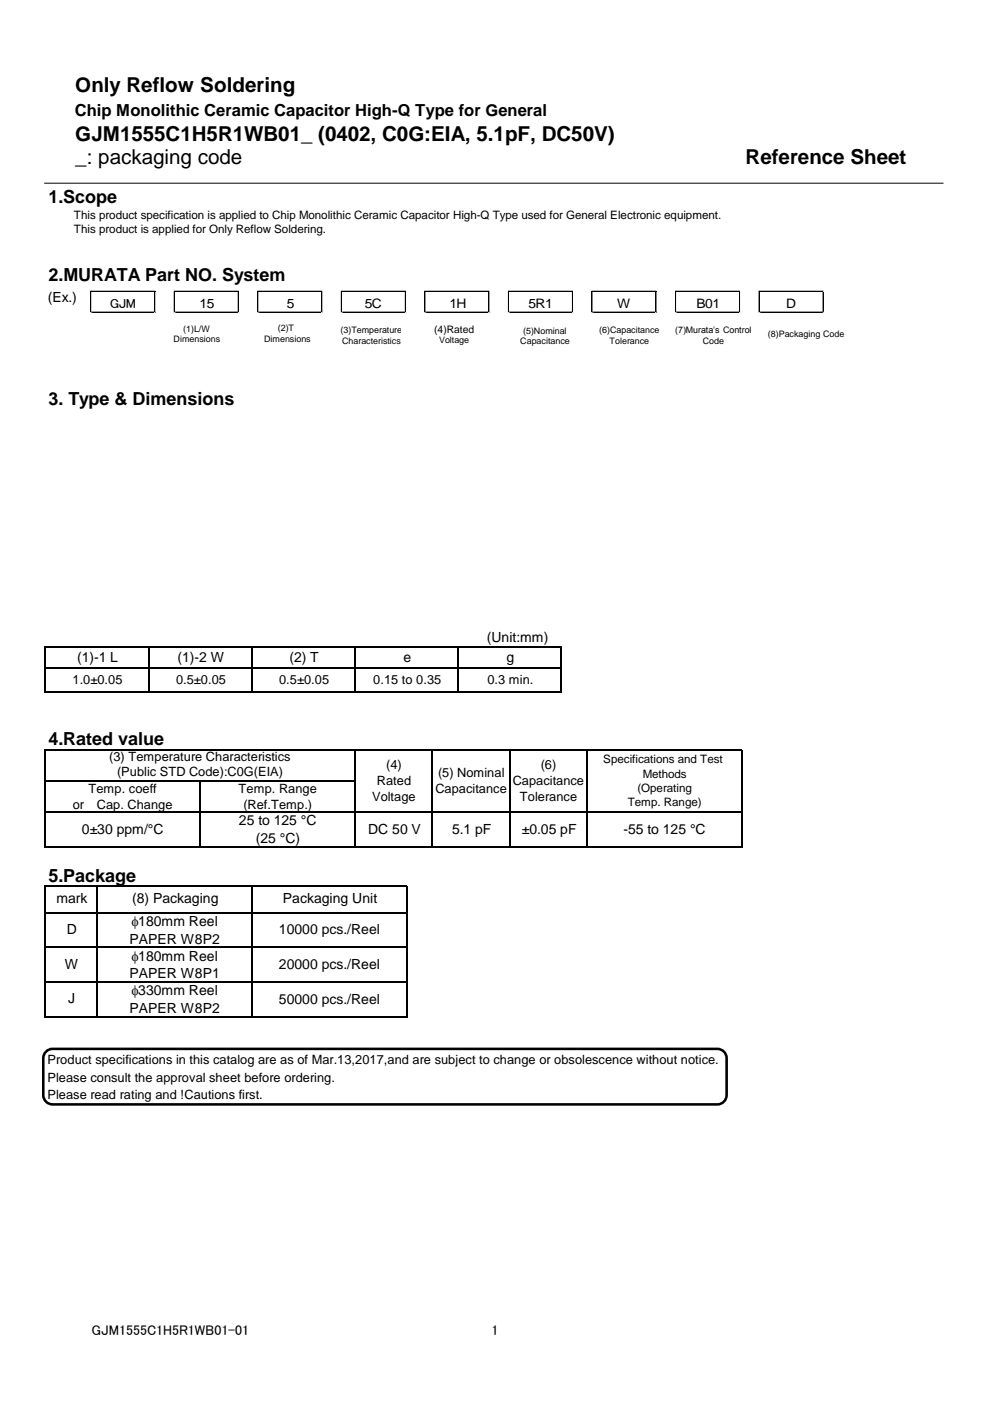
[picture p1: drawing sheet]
<svg xmlns="http://www.w3.org/2000/svg" width="210mm" height="297mm" viewBox="0 0 210 297" stroke-linecap="round" stroke-linejoin="round" font-family="sans-serif">
<defs><g id="words">
<g font-size="4.4">
<text x="16" y="19.5">Only Reflow Soldering</text>
<text x="16" y="29.8">GJM1555C1H5R1WB01_ (0402, C0G:EIA, 5.1pF, DC50V)</text>
<text x="16" y="34.8">_: packaging code</text>
<text x="158" y="34.8">Reference Sheet</text>
</g>
<g font-size="3.8">
<text x="10.2" y="42.9">1.Scope</text>
<text x="10.2" y="59.5">2.MURATA Part NO. System</text>
<text x="10.2" y="85.7">3. Type &amp; Dimensions</text>
<text x="10.2" y="157.9">4.Rated value</text>
<text x="10.2" y="186.8">5.Package</text>
</g>
<text font-size="3.5" x="15.8" y="24.6">Chip Monolithic Ceramic Capacitor High-Q Type for General</text>
<g font-size="3">
<text x="10.1" y="63.9">(Ex.)</text>
<text x="103.1" y="136">(Unit:mm)</text>
<text x="16.3" y="140.2">(1)-1 L</text>
<text x="37.6" y="140.2">(1)-2 W</text>
<text x="61.3" y="140.2">(2) T</text>
<text x="85.5" y="140.2">e</text>
<text x="107.3" y="140.2">g</text>
<text x="17.4" y="176.8">0±30 ppm/°C</text>
<text x="50.6" y="174.9">25 to 125 °C</text>
<text x="54.2" y="178.7">(25 °C)</text>
<text x="78" y="176.7">DC 50 V</text>
<text x="95.8" y="176.7">5.1 pF</text>
<text x="110.5" y="176.7">±0.05 pF</text>
<text x="132.1" y="176.8">-55 to 125 °C</text>
<text x="11.9" y="191.4">mark</text>
<text x="28" y="191.4">(8) Packaging</text>
<text x="60" y="191.4">Packaging Unit</text>
<text x="14.1" y="197.9">D</text>
<text x="27.9" y="196.2">f180mm Reel</text>
<text x="27.4" y="200">PAPER W8P2</text>
<text x="27.9" y="203.6">f180mm Reel</text>
<text x="59.1" y="198">10000 pcs./Reel</text>
<text x="13.8" y="205.3">W</text>
<text x="27.4" y="207.3">PAPER W8P1</text>
<text x="59.1" y="205.4">20000 pcs./Reel</text>
<text x="14.5" y="212.7">J</text>
<text x="27.4" y="214.7">PAPER W8P2</text>
<text x="27.9" y="211">f330mm Reel</text>
<text x="59.1" y="212.8">50000 pcs./Reel</text>
<text x="19.4" y="282.9">GJM1555C1H5R1WB01-01</text>
<text x="104.1" y="282.9">1</text>
</g>
<g font-size="2.8">
<text x="23.3" y="65.3">GJM</text>
<text x="42.3" y="65.3">15</text>
<text x="60.7" y="65.3">5</text>
<text x="77.3" y="65.3">5C</text>
<text x="95.2" y="65.3">1H</text>
<text x="112" y="65.3">5R1</text>
<text x="130.8" y="65.3">W</text>
<text x="147.6" y="65.3">B01</text>
<text x="166.6" y="65.3">D</text>
</g>
<g font-size="2.7">
<text x="15.4" y="145">1.0±0.05</text>
<text x="37.3" y="145">0.5±0.05</text>
<text x="59.1" y="145">0.5±0.05</text>
<text x="79.1" y="145">0.15 to 0.35</text>
<text x="103.3" y="145">0.3 min.</text>
<text x="23.2" y="161.2">(3) Temperature Characteristics</text>
<text x="24.8" y="164.5">(Public STD Code):C0G(EIA)</text>
<text x="79.9" y="166.4">Rated</text>
<text x="81.8" y="163">(4)</text>
<text x="92.8" y="164.7">(5) Nominal</text>
<text x="108.6" y="166.4">Capacitance</text>
<text x="114.6" y="163">(6)</text>
<text x="15.4" y="171.4">or</text>
<text x="18.8" y="168">Temp. coeff</text>
<text x="20.5" y="171.4">Cap. Change</text>
<text x="50.6" y="168">Temp. Range</text>
<text x="51.6" y="171.4">(Ref.Temp.)</text>
<text x="78.8" y="169.7">Voltage</text>
<text x="92.3" y="168">Capacitance</text>
<text x="110.2" y="169.7">Tolerance</text>
<text x="10.1" y="225.6">Product specifications in this catalog are as of Mar.13,2017,and are subject to change or obsolescence without notice.</text>
<text x="10.1" y="229.3">Please consult the approval sheet before ordering.</text>
<text x="10.1" y="233">Please read rating and !Cautions first.</text>
</g>
<g font-size="2.5">
<text x="15.7" y="46.4">This product specification is applied to Chip Monolithic Ceramic Capacitor High-Q Type used for General Electronic equipment.</text>
<text x="15.7" y="49.4">This product is applied for Only Reflow Soldering.</text>
<text x="127.8" y="161.7">Specifications and Test</text>
<text x="135.1" y="167.8">(Operating</text>
<text x="136.2" y="164.8">Methods</text>
<text x="133" y="170.9">Temp. Range)</text>
</g>
<text font-size="2.2" x="92" y="70.5">(4)Rated</text>
<g font-size="1.9">
<text x="38.8" y="70.4">(1)L/W</text>
<text x="58.9" y="70.2">(2)T</text>
<text x="72.2" y="70.6">(3)Temperature</text>
<text x="110.9" y="70.7">(5)Nominal</text>
<text x="127" y="70.6">(6)Capacitance</text>
<text x="143.1" y="70.6">(7)Murata’s Control</text>
<text x="162.7" y="71.5">(8)Packaging Code</text>
<text x="36.8" y="72.5">Dimensions</text>
<text x="55.9" y="72.4">Dimensions</text>
<text x="72.5" y="72.8">Characteristics</text>
<text x="93" y="72.8">Voltage</text>
<text x="110.2" y="72.9">Capacitance</text>
<text x="129.2" y="72.8">Tolerance</text>
<text x="148.9" y="72.8">Code</text>
</g>
</g></defs>
<g fill="none" stroke="#000" stroke-width=".25">
<path d="M9.5 136.9v9.9M9.7 137.1h109.4M31.5 137.2v9.6M53.4 137.2v9.6M75.2 137.2v9.6M97.1 137.2v9.6M118.9 137.2v9.6M9.5 158.8v20.9M9.7 141.7h109.4M9.7 146.7h109.4M9.7 158.9h147.6M75.2 159v20.7"/>
<path d="M91.6 159v20.7M108 159v20.7M124.4 159v20.7M157.2 159v20.7M9.7 165.5h65.7M9.7 172.2h147.6M9.7 179.6h147.6M42.5 165.7v14M9.5 187.6v28M9.7 187.7h76.6M9.7 193.4h76.6M20.6 187.8v27.8"/>
<path d="M53.4 187.8v27.8M86.2 187.8v27.8M9.7 200.8h76.6M9.7 208.1h76.6M9.7 215.5h76.6"/>
</g>
<path d="M9.4 38.8h190.5" fill="none" stroke="#000" stroke-width=".21"/>
<g fill="#fff">
<path d="M32.9 67h17.7v7.5h-17.7z" fill-rule="evenodd"/>
<path d="M49.6 67h20.9v7.3h-20.9z" fill-rule="evenodd"/>
<path d="M68.6 67.3h20.2v7.4h-20.2z" fill-rule="evenodd"/>
<path d="M85 67.3h22.4v7h-22.4z" fill-rule="evenodd"/>
<path d="M104.8 67h21.3v8.2h-21.3z" fill-rule="evenodd"/>
<path d="M141.9 67.2h18.5v7.6h-18.5z" fill-rule="evenodd"/>
</g>
<path d="M9.7 222.9l.9-.5 .5-.1h140.9a1.96 1.96 0 0 1 2 2v7.8a1.96 1.96 0 0 1-2 2h-140.9a1.96 1.96 0 0 1-1.9-2v-7.8v-.6z" fill="none" stroke="#000" stroke-width=".54"/>
<path d="M19.3 61.8h155.2v4.4h-155.2z" fill-rule="evenodd" fill="#fff"/>
<g fill="none" stroke="#000" stroke-width=".21">
<path d="M19.2 61.6v4.6M19.3 61.7h13.6M19.3 66.1h13.6M32.8 61.8v4.4M36.9 61.6v4.6M37 61.7h13.6M37 66.1h13.6M50.5 61.8v4.4M54.6 61.6v4.6M54.7 61.7h13.6M54.7 66.1h13.6M68.2 61.8v4.4"/>
<path d="M72.3 61.6v4.6M72.4 61.7h13.6M72.4 66.1h13.6M85.9 61.8v4.4M90 61.6v4.6M90.1 61.7h13.6M90.1 66.1h13.6M103.6 61.8v4.4M107.7 61.6v4.6M107.8 61.7h13.6M107.8 66.1h13.6M121.3 61.8v4.4"/>
<path d="M125.4 61.6v4.6M125.5 61.7h13.6M125.5 66.1h13.6M139 61.8v4.4M143.1 61.6v4.6M143.2 61.7h13.6M143.2 66.1h13.6M156.7 61.8v4.4M160.8 61.6v4.6M160.9 61.7h13.6M160.9 66.1h13.6M174.4 61.8v4.4"/>
</g>
<g fill="#d4d4d4">
<path d="M19.1 66.2l.2 .1z" fill-rule="evenodd"/>
<path d="M32.7 66.2l.2 .1z" fill-rule="evenodd"/>
<path d="M36.8 66.2l.2 .1z" fill-rule="evenodd"/>
<path d="M50.4 66.2l.2 .1z" fill-rule="evenodd"/>
<path d="M54.5 66.2l.2 .1z" fill-rule="evenodd"/>
<path d="M68.1 66.2l.2 .1z" fill-rule="evenodd"/>
<path d="M72.2 66.2l.2 .1z" fill-rule="evenodd"/>
<path d="M85.8 66.2l.2 .1z" fill-rule="evenodd"/>
<path d="M89.9 66.2l.2 .1z" fill-rule="evenodd"/>
<path d="M103.5 66.2l.2 .1z" fill-rule="evenodd"/>
<path d="M107.6 66.2l.2 .1z" fill-rule="evenodd"/>
<path d="M121.2 66.2l.2 .1z" fill-rule="evenodd"/>
<path d="M125.3 66.2l.2 .1z" fill-rule="evenodd"/>
<path d="M138.9 66.2l.2 .1z" fill-rule="evenodd"/>
<path d="M143 66.2l.2 .1z" fill-rule="evenodd"/>
<path d="M156.6 66.2l.2 .1z" fill-rule="evenodd"/>
<path d="M160.7 66.2l.2 .1z" fill-rule="evenodd"/>
<path d="M174.3 66.2l.2 .1z" fill-rule="evenodd"/>
<path d="M174.5 61.6v.2z" fill-rule="evenodd"/>
<path d="M174.5 66.1v.1z" fill-rule="evenodd"/>
</g>
<use href="#words"/>
</svg>
